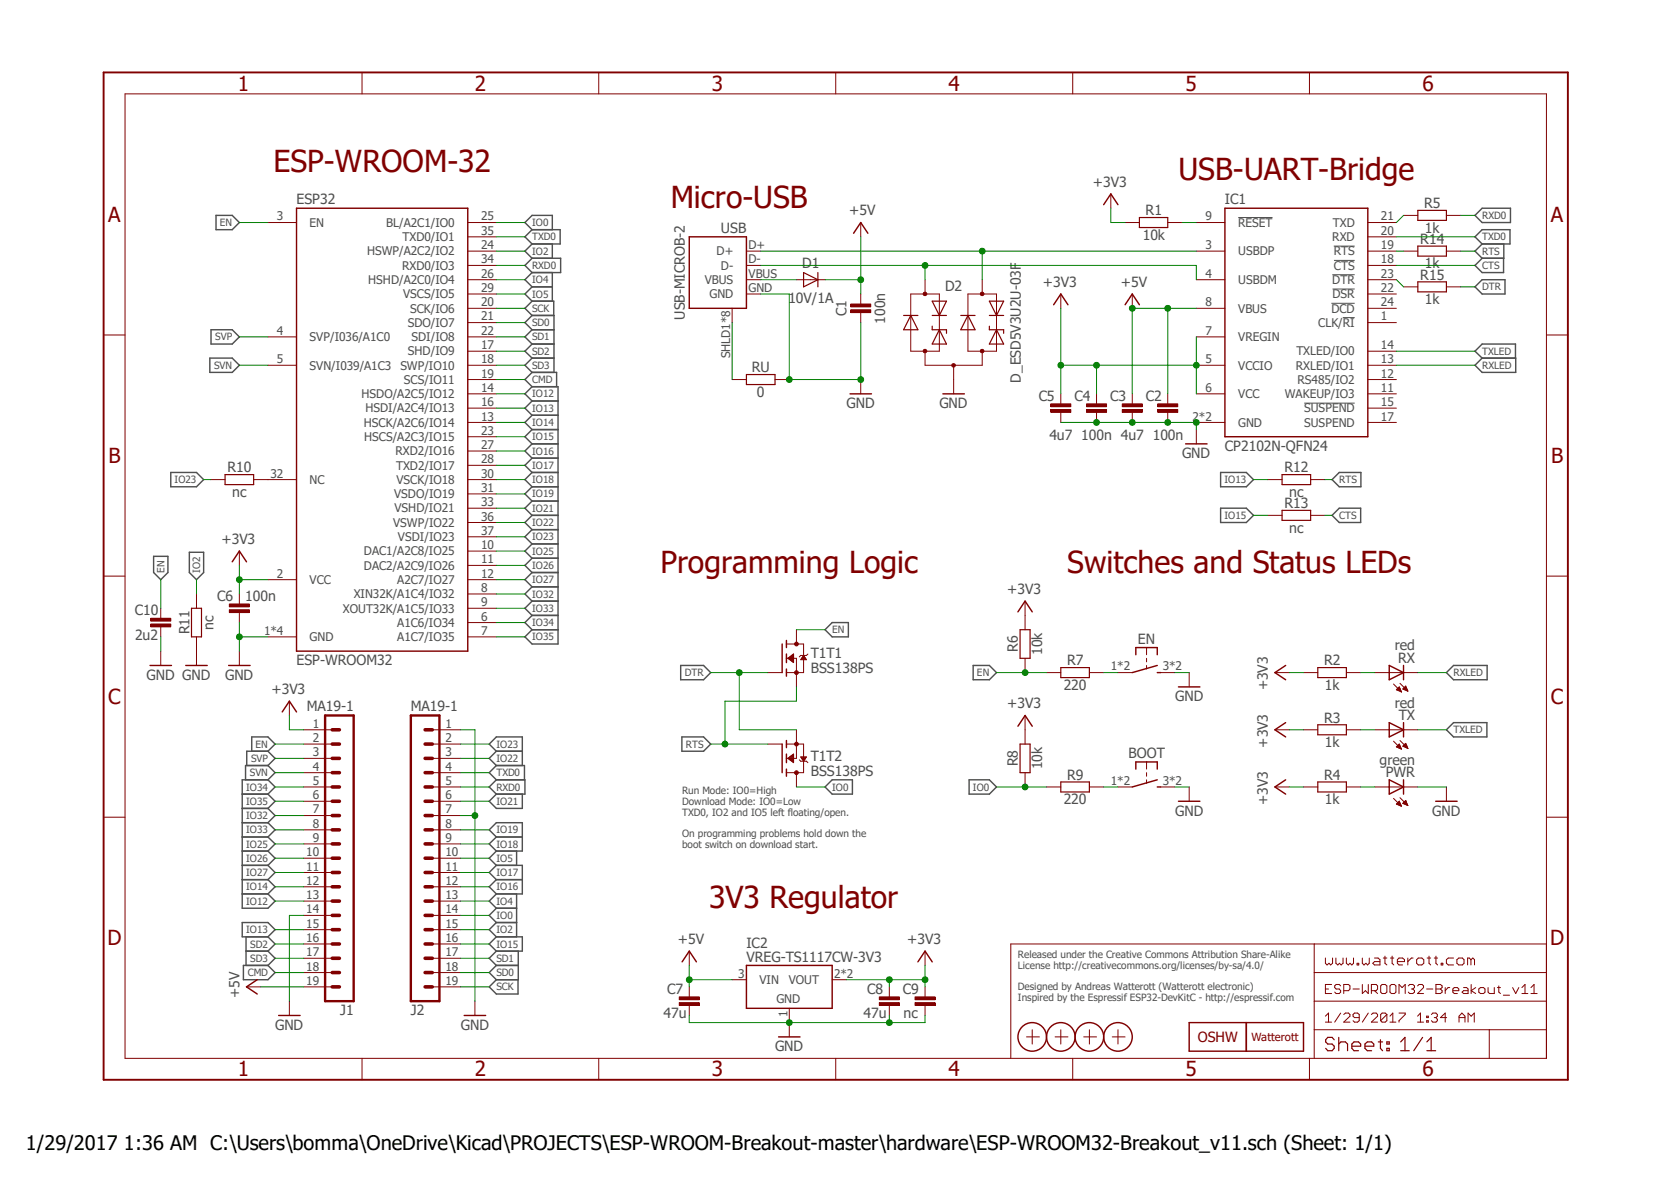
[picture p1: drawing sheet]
<svg xmlns="http://www.w3.org/2000/svg" width="297mm" height="210mm" viewBox="0 0 297 210" stroke-linecap="round" stroke-linejoin="round" font-family="sans-serif">
<defs><g id="words">
<g font-size="5.4" fill="#800000">
<text x="48.6" y="30.6">ESP-WROOM-32</text>
<text x="209.5" y="31.9">USB-UART-Bridge</text>
<text x="119.2" y="37">Micro-USB</text>
<text x="117.4" y="101.7">Programming Logic</text>
<text x="189.7" y="101.7">Switches and Status LEDs</text>
<text x="126" y="161.4">3V3 Regulator</text>
</g>
<g font-size="3.7" fill="#800000">
<text x="42.3" y="16.1">1</text>
<text x="84.4" y="16.1">2</text>
<text x="126.5" y="16.1">3</text>
<text x="168.6" y="16.1">4</text>
<text x="210.7" y="16.1">5</text>
<text x="252.9" y="16.1">6</text>
<text x="19.2" y="39.4">A</text>
<text x="275.7" y="39.4">A</text>
<text x="19.3" y="82.3">B</text>
<text x="275.7" y="82.3">B</text>
<text x="19.2" y="125.1">C</text>
<text x="275.7" y="125.1">C</text>
<text x="19.1" y="167.9">D</text>
<text x="275.5" y="167.9">D</text>
<text x="42.3" y="191.3">1</text>
<text x="84.4" y="191.3">2</text>
<text x="126.5" y="191.3">3</text>
<text x="168.6" y="191.3">4</text>
<text x="210.7" y="191.3">5</text>
<text x="252.9" y="191.3">6</text>
</g>
<text font-size="3.6" x="4.6" y="204.4">1/29/2017 1:36 AM C:\Users\bomma\OneDrive\Kicad\PROJECTS\ESP-WROOM-Breakout-master\hardware\ESP-WROOM32-Breakout_v11.sch (Sheet: 1/1)</text>
<g font-size="2.5" fill="#505050">
<text x="194.3" y="33.2">+3V3</text>
<text x="52.7" y="36.2">ESP32</text>
<text x="128.1" y="41.3">USB</text>
<text x="151" y="38.3">+5V</text>
<text x="203.6" y="38.3">R1</text>
<text x="217.7" y="36.2">IC1</text>
<text x="253.1" y="37">R5</text>
<text x="253.3" y="41.3">1k</text>
<text x="142.6" y="47.7">D1</text>
<text x="203.1" y="42.6">10k</text>
<text x="252.4" y="43.4">R14</text>
<text x="253.3" y="47.7">1k</text>
<text x="140.1" y="53.8">10V/1A</text>
<text x="168" y="51.7">D2</text>
<text x="185.4" y="51">+3V3</text>
<text x="199.2" y="51">+5V</text>
<text x="252.4" y="49.7">R15</text>
<text x="121.8" y="56.8" transform="rotate(-90 121.8 56.8)">USB-MICROB-2</text>
<text x="150.5" y="56.2" transform="rotate(-90 150.5 56.2)">C1</text>
<text x="157.3" y="57.5" transform="rotate(-90 157.3 57.5)">100n</text>
<text x="253.3" y="54">1k</text>
<text x="133.6" y="66.2">RU</text>
<text x="134.5" y="70.5">0</text>
<text x="181.4" y="68" transform="rotate(-90 181.4 68)">D_ESD5V3U2U-03F</text>
<text x="184.6" y="71.2">C5</text>
<text x="191" y="71.2">C4</text>
<text x="197.3" y="71.2">C3</text>
<text x="203.7" y="71.2">C2</text>
<text x="150.5" y="72.5">GND</text>
<text x="167" y="72.5">GND</text>
<text x="40.4" y="83.9">R10</text>
<text x="186.5" y="78.1">4u7</text>
<text x="192.2" y="78.1">100n 4u7</text>
<text x="204.9" y="78.1">100n</text>
<text x="210.1" y="81.4">GND</text>
<text x="217.7" y="80.1">CP2102N-QFN24</text>
<text x="228.3" y="83.9">R12</text>
<text x="41.3" y="88.3">nc</text>
<text x="229.2" y="88.3">nc</text>
<text x="228.3" y="90.3">R13</text>
<text x="229.2" y="94.6">nc</text>
<text x="39.4" y="96.6">+3V3</text>
<text x="38.6" y="106.8">C6</text>
<text x="43.6" y="106.8">100n</text>
<text x="179" y="105.5">+3V3</text>
<text x="24" y="109.3">C10</text>
<text x="24" y="113.7">2u2</text>
<text x="33.7" y="112.7" transform="rotate(-90 33.7 112.7)">R11</text>
<text x="38" y="111.9" transform="rotate(-90 38 111.9)">nc</text>
<text x="52.7" y="118.2">ESP-WROOM32</text>
<text x="144.1" y="119.5">BSS138PS</text>
<text x="144.1" y="117">T1T1</text>
<text x="180.9" y="115.9" transform="rotate(-90 180.9 115.9)">R6</text>
<text x="185.3" y="116.4" transform="rotate(-90 185.3 116.4)">10k</text>
<text x="189.7" y="118.2">R7</text>
<text x="202.3" y="114.4">EN</text>
<text x="235.3" y="118.2">R2</text>
<text x="247.9" y="115.6">red</text>
<text x="248.5" y="117.7">RX</text>
<text x="26" y="120.8">GND GND</text>
<text x="40" y="120.8">GND</text>
<text x="48.3" y="123.3">+3V3</text>
<text x="179" y="125.9">+3V3</text>
<text x="189.1" y="122.6">220</text>
<text x="208.9" y="124.6">GND</text>
<text x="225.3" y="122.7" transform="rotate(-90 225.3 122.7)">+3V3</text>
<text x="235.5" y="122.6">1k</text>
<text x="247.9" y="125.7">red</text>
<text x="54.5" y="126.4">MA19-1</text>
<text x="73" y="126.4">MA19-1</text>
<text x="235.3" y="128.4">R3</text>
<text x="248.6" y="127.9">TX</text>
<text x="144.1" y="137.8">BSS138PS</text>
<text x="144.1" y="135.3">T1T2</text>
<text x="180.9" y="136.2" transform="rotate(-90 180.9 136.2)">R8</text>
<text x="185.3" y="136.7" transform="rotate(-90 185.3 136.7)">10k</text>
<text x="200.6" y="134.7">BOOT</text>
<text x="225.3" y="132.8" transform="rotate(-90 225.3 132.8)">+3V3</text>
<text x="235.5" y="132.7">1k</text>
<text x="245.2" y="135.9">green</text>
<text x="189.1" y="142.9">220</text>
<text x="189.7" y="138.6">R9</text>
<text x="225.3" y="143" transform="rotate(-90 225.3 143)">+3V3</text>
<text x="235.3" y="138.6">R4</text>
<text x="235.5" y="142.9">1k</text>
<text x="246.3" y="138.1">PWR</text>
<text x="208.9" y="144.9">GND</text>
<text x="254.6" y="144.9">GND</text>
<text x="120.5" y="167.7">+5V</text>
<text x="161.2" y="167.7">+3V3</text>
<text x="132.7" y="170.9">VREG-TS1117CW-3V3</text>
<text x="132.7" y="168.4">IC2</text>
<text x="42.5" y="177.4" transform="rotate(-90 42.5 177.4)">+5V</text>
<text x="118.6" y="176.6">C7</text>
<text x="154.1" y="176.6">C8</text>
<text x="160.5" y="176.6">C9</text>
<text x="48.9" y="183">GND</text>
<text x="60.5" y="180.4">J1</text>
<text x="73" y="180.4">J2</text>
<text x="81.9" y="183">GND</text>
<text x="117.9" y="180.9">47u</text>
<text x="153.5" y="180.9">47u</text>
<text x="160.6" y="180.9">nc</text>
<text x="137.8" y="186.8">GND</text>
</g>
<text font-size="2.5" fill="#800000" x="212.9" y="185.1">OSHW</text>
<g font-size="2.1" fill="#505050">
<text x="49.2" y="39.2">3</text>
<text x="55" y="40.3">EN</text>
<text x="68.7" y="40.3">BL/A2C1/IO0</text>
<text x="85.5" y="41.7">35</text>
<text x="85.5" y="39.2">25</text>
<text x="214.2" y="39.2">9</text>
<text x="220.1" y="40.3">RESET</text>
<text x="236.9" y="40.3">TXD</text>
<text x="245.4" y="39.2">21</text>
<text x="245.4" y="41.7">20</text>
<text x="65.2" y="45.4">HSWP/A2C2/IO2</text>
<text x="71.5" y="47.9">RXD0/IO3</text>
<text x="71.5" y="42.8">TXD0/IO1</text>
<text x="85.5" y="46.8">34</text>
<text x="85.5" y="44.2">24</text>
<text x="127.4" y="45.4">D+</text>
<text x="128.1" y="47.9">D-</text>
<text x="133.1" y="44.2">D+</text>
<text x="133.1" y="46.8">D-</text>
<text x="214.2" y="44.2">3</text>
<text x="220.1" y="45.4">USBDP</text>
<text x="236.8" y="42.8">RXD</text>
<text x="237.1" y="45.4">RTS</text>
<text x="237.1" y="47.9">CTS</text>
<text x="245.4" y="44.2">19</text>
<text x="245.4" y="46.8">18</text>
<text x="65.4" y="50.5">HSHD/A2C0/IO4</text>
<text x="71.7" y="53">VSCS/IO5</text>
<text x="85.5" y="51.9">29</text>
<text x="85.5" y="49.3">26</text>
<text x="125.3" y="50.5">VBUS</text>
<text x="126.1" y="53">GND</text>
<text x="133.1" y="49.3">VBUS</text>
<text x="133.1" y="51.9">GND</text>
<text x="214.2" y="49.3">4</text>
<text x="220.1" y="50.5">USBDM</text>
<text x="236.8" y="50.5">DTR</text>
<text x="236.9" y="53">DSR</text>
<text x="245.4" y="49.3">23</text>
<text x="245.4" y="51.9">22</text>
<text x="49.2" y="59.5">4</text>
<text x="72.5" y="58.1">SDO/IO7</text>
<text x="72.9" y="55.5">SCK/IO6</text>
<text x="85.5" y="59.5">22</text>
<text x="85.5" y="56.9">21</text>
<text x="85.5" y="54.4">20</text>
<text x="214.2" y="59.5">7</text>
<text x="214.2" y="54.4">8</text>
<text x="220.1" y="55.5">VBUS</text>
<text x="234.3" y="58.1">CLK/RI</text>
<text x="236.6" y="55.5">DCD</text>
<text x="245.4" y="54.4">24</text>
<text x="245.4" y="56.9">1</text>
<text x="49.2" y="64.6">5</text>
<text x="55" y="60.6">SVP/I036/A1C0</text>
<text x="55" y="65.7">SVN/I039/A1C3</text>
<text x="71.2" y="65.7">SWP/IO10</text>
<text x="72.5" y="63.2">SHD/IO9</text>
<text x="73.2" y="60.6">SDI/IO8</text>
<text x="85.5" y="62">17</text>
<text x="85.5" y="64.6">18</text>
<text x="129.8" y="63.7" transform="rotate(-90 129.8 63.7)">SHLD1*8</text>
<text x="214.2" y="64.6">5</text>
<text x="220.1" y="60.6">VREGIN</text>
<text x="220.1" y="65.7">VCCIO</text>
<text x="230.3" y="65.7">RXLED/IO1</text>
<text x="230.4" y="63.2">TXLED/IO0</text>
<text x="245.4" y="62">14</text>
<text x="245.4" y="64.6">13</text>
<text x="64.3" y="70.7">HSDO/A2C5/IO12</text>
<text x="71.8" y="68.2">SCS/IO11</text>
<text x="85.5" y="69.6">14</text>
<text x="85.5" y="67.1">19</text>
<text x="214.2" y="69.6">6</text>
<text x="220.1" y="70.7">VCC</text>
<text x="228.4" y="70.7">WAKEUP/IO3</text>
<text x="230.6" y="68.2">RS485/IO2</text>
<text x="245.4" y="67.1">12</text>
<text x="245.4" y="69.6">11</text>
<text x="64.7" y="75.8">HSCK/A2C6/IO14</text>
<text x="64.9" y="73.3">HSDI/A2C4/IO13</text>
<text x="85.5" y="74.7">13</text>
<text x="85.5" y="72.2">16</text>
<text x="85.5" y="77.3">23</text>
<text x="212" y="74.7">2*2</text>
<text x="220.1" y="75.8">GND</text>
<text x="231.8" y="73.3">SUSPEND</text>
<text x="231.8" y="75.8">SUSPEND</text>
<text x="245.4" y="72.2">15</text>
<text x="245.4" y="74.7">17</text>
<text x="64.7" y="78.4">HSCS/A2C3/IO15</text>
<text x="70.3" y="80.9">RXD2/IO16</text>
<text x="70.4" y="83.4">TXD2/IO17</text>
<text x="85.5" y="82.3">28</text>
<text x="85.5" y="79.8">27</text>
<text x="48.1" y="84.9">32</text>
<text x="55" y="86">NC</text>
<text x="70.1" y="88.5">VSDO/IO19</text>
<text x="70.5" y="86">VSCK/IO18</text>
<text x="85.5" y="90">33</text>
<text x="85.5" y="87.4">31</text>
<text x="85.5" y="84.9">30</text>
<text x="69.9" y="93.6">VSWP/IO22</text>
<text x="70.1" y="91.1">VSHD/IO21</text>
<text x="85.5" y="95">37</text>
<text x="85.5" y="92.5">36</text>
<text x="64.7" y="98.7">DAC1/A2C8/IO25</text>
<text x="64.7" y="101.2">DAC2/A2C9/IO26</text>
<text x="70.7" y="96.1">VSDI/IO23</text>
<text x="85.5" y="97.6">10</text>
<text x="85.5" y="100.1">11</text>
<text x="49.2" y="102.7">2</text>
<text x="55" y="103.8">VCC</text>
<text x="62.9" y="106.3">XIN32K/A1C4/IO32</text>
<text x="70.6" y="103.8">A2C7/IO27</text>
<text x="85.5" y="105.2">8</text>
<text x="85.5" y="107.7">9</text>
<text x="85.5" y="102.7">12</text>
<text x="46.9" y="112.8">1*4</text>
<text x="55" y="113.9">GND</text>
<text x="61" y="108.8">XOUT32K/A1C5/IO33</text>
<text x="70.6" y="111.4">A1C6/IO34</text>
<text x="70.6" y="113.9">A1C7/IO35</text>
<text x="85.5" y="110.3">6</text>
<text x="85.5" y="112.8">7</text>
<text x="197.4" y="119.1">1*2</text>
<text x="206.7" y="119.1">3*2</text>
<text x="55.6" y="129.3">1</text>
<text x="55.6" y="131.8">2</text>
<text x="79.2" y="129.3">1</text>
<text x="79.2" y="131.8">2</text>
<text x="55.6" y="134.4">3</text>
<text x="55.6" y="136.9">4</text>
<text x="79.2" y="134.4">3</text>
<text x="79.2" y="136.9">4</text>
<text x="55.6" y="139.4">5</text>
<text x="55.6" y="142">6</text>
<text x="79.2" y="139.4">5</text>
<text x="79.2" y="142">6</text>
<text x="197.4" y="139.4">1*2</text>
<text x="206.7" y="139.4">3*2</text>
<text x="55.6" y="144.5">7</text>
<text x="55.6" y="147.1">8</text>
<text x="55.6" y="149.6">9</text>
<text x="79.2" y="144.5">7</text>
<text x="79.2" y="147.1">8</text>
<text x="79.2" y="149.6">9</text>
<text x="54.4" y="152.1">10</text>
<text x="54.4" y="154.7">11</text>
<text x="79.2" y="152.1">10</text>
<text x="79.2" y="154.7">11</text>
<text x="54.4" y="157.2">12</text>
<text x="54.4" y="159.8">13</text>
<text x="79.2" y="157.2">12</text>
<text x="79.2" y="159.8">13</text>
<text x="54.4" y="162.3">14</text>
<text x="54.4" y="164.8">15</text>
<text x="54.4" y="167.4">16</text>
<text x="79.2" y="162.3">14</text>
<text x="79.2" y="164.8">15</text>
<text x="79.2" y="167.4">16</text>
<text x="54.4" y="169.9">17</text>
<text x="54.4" y="172.5">18</text>
<text x="79.2" y="169.9">17</text>
<text x="79.2" y="172.5">18</text>
<text x="131.2" y="173.7">3</text>
<text x="148.3" y="173.7">2*2</text>
<text x="54.4" y="175">19</text>
<text x="79.2" y="175">19</text>
<text x="135" y="174.8">VIN</text>
<text x="138" y="178.1">GND</text>
<text x="140.2" y="174.8">VOUT</text>
<text x="140" y="180.7" transform="rotate(-90 140 180.7)">1</text>
</g>
<text font-size="2" fill="#800000" x="222.4" y="185">Watterott</text>
<g font-size="1.8" fill="#505050">
<text x="39.1" y="40.2">EN</text>
<text x="94.6" y="40.2">IO0</text>
<text x="263.4" y="38.9">RXD0</text>
<text x="94.6" y="42.7">TXD0</text>
<text x="94.6" y="47.8">RXD0</text>
<text x="94.6" y="45.3">IO2</text>
<text x="263.4" y="42.7">TXD0</text>
<text x="263.4" y="45.3">RTS</text>
<text x="263.4" y="47.8">CTS</text>
<text x="94.6" y="52.9">IO5</text>
<text x="94.6" y="50.3">IO4</text>
<text x="263.4" y="51.6">DTR</text>
<text x="94.6" y="58">SD0</text>
<text x="94.6" y="55.4">SCK</text>
<text x="38.1" y="65.6">SVN</text>
<text x="38.3" y="60.5">SVP</text>
<text x="94.6" y="63">SD2</text>
<text x="94.6" y="65.5">SD3</text>
<text x="94.6" y="60.5">SD1</text>
<text x="263.4" y="65.5">RXLED</text>
<text x="263.4" y="63">TXLED</text>
<text x="94.6" y="70.6">IO12</text>
<text x="94.6" y="68.1">CMD</text>
<text x="94.6" y="75.7">IO14</text>
<text x="94.6" y="73.2">IO13</text>
<text x="94.6" y="83.3">IO17</text>
<text x="94.6" y="80.8">IO16</text>
<text x="94.6" y="78.2">IO15</text>
<text x="31" y="85.9">IO23</text>
<text x="94.6" y="88.4">IO19</text>
<text x="94.6" y="85.9">IO18</text>
<text x="217.6" y="85.9">IO13</text>
<text x="238" y="85.9">RTS</text>
<text x="94.6" y="93.5">IO22</text>
<text x="94.6" y="90.9">IO21</text>
<text x="217.6" y="92.2">IO15</text>
<text x="238" y="92.2">CTS</text>
<text x="29.2" y="101.7" transform="rotate(-90 29.2 101.7)">EN</text>
<text x="35.6" y="101.7" transform="rotate(-90 35.6 101.7)">IO2</text>
<text x="94.6" y="98.6">IO25</text>
<text x="94.6" y="101.1">IO26</text>
<text x="94.6" y="96">IO23</text>
<text x="94.6" y="106.2">IO32</text>
<text x="94.6" y="103.6">IO27</text>
<text x="94.6" y="111.3">IO34</text>
<text x="94.6" y="113.8">IO35</text>
<text x="94.6" y="108.7">IO33</text>
<text x="147.9" y="112.5">EN</text>
<text x="121.7" y="120.1">DTR</text>
<text x="173.7" y="120.1">EN</text>
<text x="258.4" y="120.1">RXLED</text>
<text x="258.4" y="130.3">TXLED</text>
<text x="44.4" y="137.9">SVN</text>
<text x="44.6" y="135.4">SVP</text>
<text x="45.4" y="132.8">EN</text>
<text x="88.2" y="132.8">IO23</text>
<text x="88.2" y="135.4">IO22</text>
<text x="88.2" y="137.9">TXD0</text>
<text x="121.9" y="132.8">RTS</text>
<text x="43.7" y="140.5">IO34</text>
<text x="43.7" y="143">IO35</text>
<text x="88.2" y="140.5">RXD0</text>
<text x="88.2" y="143">IO21</text>
<text x="121.2" y="141.1">Run Mode: IO0=High</text>
<text x="121.2" y="143">Download Mode: IO0=Low</text>
<text x="147.9" y="140.5">IO0</text>
<text x="172.9" y="140.5">IO0</text>
<text x="43.7" y="145.5">IO32</text>
<text x="43.7" y="148.1">IO33</text>
<text x="88.2" y="148.1">IO19</text>
<text x="121.2" y="144.9">TXD0, IO2 and IO5 left floating/open.</text>
<text x="121.2" y="148.7">On programming problems hold down the</text>
<text x="43.7" y="150.6">IO25</text>
<text x="43.7" y="153.1">IO26</text>
<text x="43.7" y="155.7">IO27</text>
<text x="88.2" y="150.6">IO18</text>
<text x="88.2" y="153.1">IO5</text>
<text x="88.2" y="155.7">IO17</text>
<text x="121.2" y="150.6">boot switch on download start.</text>
<text x="43.7" y="158.2">IO14</text>
<text x="43.7" y="160.7">IO12</text>
<text x="88.2" y="158.2">IO16</text>
<text x="88.2" y="160.7">IO4</text>
<text x="43.7" y="165.8">IO13</text>
<text x="88.2" y="163.3">IO0</text>
<text x="88.2" y="165.8">IO2</text>
<text x="44" y="173.4">CMD</text>
<text x="44.5" y="168.4">SD2</text>
<text x="44.5" y="170.9">SD3</text>
<text x="88.2" y="168.4">IO15</text>
<text x="88.2" y="170.9">SD1</text>
<text x="88.2" y="173.4">SD0</text>
<text x="180.9" y="170.3">Released under the Creative Commons Attribution Share-Alike</text>
<text x="180.9" y="172.2">License http://creativecommons.org/licenses/by-sa/4.0/</text>
<text x="88.2" y="176">SCK</text>
<text x="180.9" y="176">Designed by Andreas Watterott (Watterott electronic)</text>
<text x="180.9" y="177.9">Inspired by the Espressif ESP32-DevKitC - http://espressif.com</text>
</g>
</g></defs>
<path d="M17.9 12.5l261.2 179.9M279.1 12.5l-261.2 179.9" fill="none" stroke="#fff" stroke-width=".18"/>
<path d="M220.1 38.7h6.1M236.6 53.9h4.2M236.8 48.8h4M236.9 51.4h3.9M237.1 43.7h3.7M237.1 46.3h3.7M238.7 56.4h2.1M231.8 71.6h9" fill="none" stroke="#505050" stroke-width=".18"/>
<g fill="none" stroke="#505050" stroke-width=".25">
<path d="M38.4 38.3h2.9l1.2 1.2-1.2 1.3h-2.9zM263.4 37h5.1v2.5h-5.1l-1.2-1.2zM37.5 58.6h3.8l1.2 1.3-1.2 1.2h-3.8zM94.6 40.8h5v2.5h-5M94.6 40.8l-1.3-1.3 1.3-1.2h3.6v2.5M94.6 58.6h3.9M94.6 56h3.9v10.2M94.6 40.8l-1.3 1.3 1.3 1.2M94.6 45.9l-1.3 1.3 1.3 1.2M94.6 45.9h5.1v2.5h-5.1M94.6 51l-1.3 1.2 1.3 1.3M94.6 51h3.6"/>
<path d="M94.6 53.5h3.8v2.5M94.6 48.4l-1.3 1.3 1.3 1.3M94.6 43.3l-1.3 1.3 1.3 1.3M94.6 58.6l-1.3 1.3 1.3 1.2M94.6 56l-1.3 1.3 1.3 1.3M94.6 53.5l-1.3 1.3 1.3 1.2M98.2 43.3v2.6M98.2 48.4v5.1M262.2 42.1l1.2-1.3h5v2.5h-5zM263.4 49.7h4.1v2.5h-4.1l-1.2-1.2zM263.4 45.9l-1.2 1.3 1.2 1.2h3.9v-2.5M263.4 43.3l-1.2 1.3 1.2 1.3"/>
<path d="M267.3 43.3v2.6h-3.9M37.3 63.6h4l1.2 1.3-1.2 1.3h-4zM94.6 63.6h3.9M94.6 66.2h4.3v2.5M94.6 61.1h3.9M94.6 68.7h4.6v45.7h-4.6l-1.3-1.2 1.3-1.3M94.6 73.8l-1.3 1.3 1.3 1.2M94.6 73.8h4.6M94.6 76.3h4.6M94.6 68.7l-1.3 1.3 1.3 1.2M94.6 71.2h4.6M94.6 71.2l-1.3 1.3 1.3 1.3"/>
<path d="M94.6 61.1l-1.3 1.3 1.3 1.2M94.6 63.6l-1.3 1.3 1.3 1.3M94.6 66.2l-1.3 1.2 1.3 1.3M94.6 78.9l-1.3 1.2 1.3 1.3M94.6 78.9h4.6M94.6 76.3l-1.3 1.3 1.3 1.3M263.4 63.6h6v2.6h-6l-1.2-1.3zM263.4 63.6l-1.2-1.2 1.2-1.3h6v2.5M27.3 98.8h2.5v2.9l-1.2 1.3-1.3-1.3zM30.4 83.9h4.5l1.3 1.3-1.3 1.3h-4.5zM33.7 98.1h2.5v3.6l-1.3 1.3-1.2-1.3zM94.6 89l-1.3 1.3 1.3 1.3"/>
<path d="M94.6 96.6l-1.3 1.3 1.3 1.3M94.6 96.6h4.6M94.6 99.2h4.6M94.6 99.2l-1.3 1.3 1.3 1.2M94.6 86.5h4.6M94.6 83.9h4.6M94.6 94.1l-1.3 1.3 1.3 1.2M94.6 94.1h4.6M94.6 91.6l-1.3 1.2 1.3 1.3M94.6 91.6h4.6M94.6 89h4.6M94.6 86.5l-1.3 1.3 1.3 1.2"/>
<path d="M94.6 83.9l-1.3 1.3 1.3 1.3M94.6 81.4l-1.3 1.3 1.3 1.2M94.6 81.4h4.6M217 83.9h4.5l1.3 1.3-1.3 1.3h-4.5zM217 90.3h4.5l1.3 1.3-1.3 1.2h-4.5zM236.8 91.6l1.2-1.3h3.9v2.5h-3.9zM238 83.9h3.9v2.6h-3.9l-1.2-1.3zM94.6 109.3l-1.3 1.3 1.3 1.3M94.6 109.3h4.6M94.6 111.9h4.6M94.6 104.3l-1.3 1.2 1.3 1.3M94.6 104.3h4.6"/>
<path d="M94.6 106.8h4.6M94.6 101.7l-1.3 1.3 1.3 1.3M94.6 106.8l-1.3 1.3 1.3 1.2M94.6 101.7h4.6M121 118.2h4.1l1.2 1.3-1.2 1.3h-4.1zM147.9 110.6h2.9v2.6h-2.9l-1.3-1.3zM173 118.2h2.9l1.2 1.3-1.2 1.3h-2.9zM257.1 119.5l1.3-1.3h5.9v2.6h-5.9zM44.7 133.5v-2.6h2.9l1.3 1.3-1.3 1.3M47.6 133.5h-3.7v2.5M47.6 133.5l1.3 1.2-1.3 1.3M47.6 136h-4v2.6"/>
<path d="M47.6 138.6l1.3 1.2-1.3 1.3M47.6 138.6h-4.5v22.8h4.5l1.3-1.3-1.3-1.3M47.6 136l1.3 1.3-1.3 1.3M88.2 133.5l-1.2-1.3 1.2-1.3h4.6v5.1M88.2 133.5h4.6M88.2 136h5v2.6M88.2 138.6h5.1v2.5h-5.1M88.2 133.5l-1.2 1.2 1.2 1.3M88.2 136l-1.2 1.3 1.2 1.3M88.2 138.6l-1.2 1.2 1.2 1.3M121.2 130.9h3.9l1.2 1.3-1.2 1.3h-3.9zM146.6 139.8l1.3-1.2h3.6v2.5h-3.6z"/>
<path d="M172.3 138.6h3.6l1.2 1.2-1.2 1.3h-3.6zM257.1 129.7l1.3-1.3h5.9v2.5h-5.9zM43.1 141.1h4.5M43.1 143.6h4.5M43.1 146.2h4.5M43.1 148.7h4.5M43.1 151.2h4.5M43.1 153.8h4.5M43.1 156.3h4.5M43.1 158.8h4.5M47.6 153.8l1.3 1.2-1.3 1.3M47.6 141.1l1.3 1.3-1.3 1.2"/>
<path d="M47.6 156.3l1.3 1.3-1.3 1.2M47.6 143.6l1.3 1.3-1.3 1.3M47.6 148.7l1.3 1.2-1.3 1.3M47.6 146.2l1.3 1.2-1.3 1.3M47.6 151.2l1.3 1.3-1.3 1.3M88.2 141.1l-1.2 1.3 1.2 1.2h4.6v-2.5M88.2 148.7l-1.2-1.3 1.2-1.2h4.6v5h-4.6M88.2 148.7h4.6M88.2 153.8h4.6v5h-4.6M88.2 156.3h4.6M88.2 148.7l-1.2 1.2 1.2 1.3M88.2 151.2l-1.2 1.3 1.2 1.3"/>
<path d="M88.2 153.8l-1.2 1.2 1.2 1.3M88.2 156.3l-1.2 1.3 1.2 1.2M88.2 158.8l-1.2 1.3 1.2 1.3M91.8 151.2v2.6M91.8 158.8v7.7M43.1 163.9h4.5l1.3 1.3-1.3 1.3h-4.5zM43.3 171.5h4.3l1.3 1.3-1.3 1.3h-4.3zM43.7 169h3.9M43.7 166.5v5M47.6 166.5l1.3 1.2-1.3 1.3M47.6 169l1.3 1.3-1.3 1.2M88.2 161.4h3.6"/>
<path d="M88.2 166.5h4.6v2.5h-4.6M88.2 163.9h3.6M88.2 171.5h3.9M88.2 161.4l-1.2 1.2 1.2 1.3M88.2 163.9l-1.2 1.3 1.2 1.3M88.2 166.5l-1.2 1.2 1.2 1.3M88.2 169l-1.2 1.3 1.2 1.2M88.2 171.5l-1.2 1.3 1.2 1.3M88.2 174.1l-1.2 1.2 1.2 1.3h3.9v-2.5M92.1 169v5.1h-3.9"/>
</g>
<g fill="none" stroke="#800000" stroke-width=".18">
<path d="M22.2 16.7h252.7v171.3h-252.7zM64.3 12.9v3.8M106.4 12.9v3.8M148.5 12.9v3.8M190.7 12.9v3.8M232.7 12.9v3.8M153 39.5v2.6M18.4 59.5h3.8M130.1 54.8v2.5M132.7 44.6h2.5M132.7 47.2h2.5M132.7 49.7h2.5"/>
<path d="M132.7 52.2h2.5M153 52.2v1.8M153 55.5v1.8M201.3 52.2v2.6M274.9 59.5h3.8M153 67.4v2.6M212.6 76.3v2.6M18.4 102.4h3.8M274.9 102.4h3.8M18.4 145.2h3.8M274.9 145.2h3.8M233.6 167.7v20.3"/>
<path d="M233.6 177.9h41.3M233.6 172.8h41.3M235.6 170.2v1l.3 .2 .3-.2 .3 .2 .4-.2v-1M235.6 175.7h.5M236.7 174.9h-1.1v1.6h1.1M237.4 170.2v1l.4 .2 .3-.2 .3 .2 .3-.2v-1M238.3 175.2l-.3-.3h-.5l-.3 .3v.3l.3 .2h.5l.3 .3v.3l-.3 .2h-.5l-.3-.2M238.8 176h.9l.2-.3v-.5l-.2-.3h-.9v1.6M239.3 170.2v1l.3 .2 .3-.2 .4 .2 .3-.2v-1M240.5 175.7h1.1M241.2 171.2h.3v.2h-.3zM242.1 170.2v1l.3 .2 .4-.2 .3 .2 .3-.2v-1"/>
<path d="M242.1 174.9v1.6l.6-.5 .5 .5v-1.6M243.8 176h.8l.3-.3v-.5l-.3-.3h-.8v1.6M244.3 176l.6 .5M244.3 170.2h.6l.4 .3v.9h-1l-.3-.2 .3-.3h1M245.7 174.9h.5l.3 .3v1.1l-.3 .2h-.5l-.3-.2v-1.1zM245.9 170.2h.6M246.2 169.9v1.3l.3 .2M247.1 170.2h.6M247.3 174.9h.6l.2 .3v1.1l-.2 .2h-.6l-.2-.2v-1.1zM247.4 169.9v1.3l.3 .2M248.4 170.9h1.2v-.4l-.3-.3h-.6l-.3 .3v.7l.3 .2h.6M248.7 176.5v-1.6l.5 .6 .6-.6v1.6"/>
<path d="M250.2 170.2v1.2M250.3 175.2l.3-.3h.5l.3 .3v.3l-.3 .2M250.9 175.7h.2M251.1 175.7l.3 .3v.3l-.3 .2h-.5l-.3-.2M251.2 170.2h-.3l-.7 .7M252 175.2l.2-.3h.6l.2 .3v.3l-1 1h1M252.1 170.2h.6l.4 .3v.7l-.4 .2h-.6l-.3-.2v-.7zM253.6 175.7h1.1M253.7 170.2h.6M254 169.9v1.3l.3 .2M254.9 170.2h.6M255.2 174.9h.8l.3 .3v.3l-.3 .2 .3 .3v.3l-.3 .2h-.8z"/>
<path d="M255.2 175.7h.8M255.2 169.9v1.3l.3 .2M256.2 171.2h.3v.2h-.3zM256.9 175.5v1M257.7 175.5h-.3l-.5 .5M258.2 176h1.1v-.3l-.3-.2h-.5l-.3 .2v.6l.3 .2h.5M258.4 170.2h-1l-.3 .3v.7l.3 .2h1M259 170.5l.3-.3h.6l.3 .3v.7l-.3 .2h-.6l-.3-.2zM260.1 175.5h.6l.2 .2v.8h-.8l-.2-.2 .2-.3h.8M261.5 170.5l-.3-.3h-.3v1.2M261.5 170.5v.9M261.5 170.5l.3-.3 .3 .3v.9"/>
<path d="M261.5 174.9v1.6M262.3 175.5l-.8 .5 .8 .5M262.8 175.7l.3-.2h.6l.2 .2v.6l-.2 .2h-.6l-.3-.2zM264.5 175.5v.8l.3 .2h.8v-1M266.1 175.5h.6M266.4 175.2v1.1l.3 .2M267.2 176.8h1.1M268.9 175.5l.5 1 .6-1M270.5 176.5h1.1M270.5 175.5l.6-.6v1.6M272.1 176.5h1.1M272.1 175.5l.6-.6v1.6"/>
<path d="M274.9 167.7h-95.2v20.3M64.3 188v3.9M106.4 188v3.9M148.5 188v3.9M182.5 184.2h2.2M183.5 183v2.5M187.5 184.2h2.3M188.6 183v2.5M190.7 188v3.9M232.7 188v3.9M233.6 183h41.3M235.6 180.6l.5-.6v1.6"/>
<path d="M235.6 181.6h1.1M238.3 180l-1.1 1.6M238.8 180.3l.3-.3h.6l.2 .3v.3l-1.1 1h1.1M241.6 180.8h-.9l-.2-.2v-.3l.2-.3h.6l.3 .3v1.1l-.3 .2h-.6l-.2-.2M243.2 180l-1.1 1.6M243.8 180.3l.3-.3h.5l.3 .3v.3l-1.1 1h1.1M246.5 180.3l-.3-.3h-.5l-.3 .3v1.1M246.5 180.3v1.1l-.3 .2h-.5l-.3-.2M246.5 180.3l-1.1 1.1M247.1 181.6h1M247.1 180.6l.5-.6v1.6M248.7 180h1.1v.3l-1.1 1.1v.2"/>
<path d="M252 181.6h1M252 180.6l.5-.6v1.6M253.6 181.4h.3v.2h-.3zM253.6 180.6h.3v.2h-.3zM254.4 180.3l.3-.3h.5l.3 .3v.3l-.3 .2M254.9 180.8h.3M255.2 180.8l.3 .3v.3l-.3 .2h-.5l-.3-.2M257.1 180.8h-1.1l.9-.8v1.6M259.3 180.8h1.1M259.3 181.6v-1l.5-.6 .6 .6v1M260.9 181.6v-1.6l.6 .6 .5-.6v1.6M264.7 183v5"/>
</g>
<path d="M18.4 12.9h260.3v179h-260.3z" fill="none" stroke="#800000" stroke-width=".34"/>
<g fill="none" stroke="#800000" stroke-width=".21">
<path d="M237.2 184.7l-.4-.4h-.8l-.4 .4v.4l.4 .4h.8l.4 .4v.4l-.4 .4h-.8l-.4-.4M238 184.3v2.4M238 185.5l.3-.4h.8l.4 .4v1.2M240.3 185.9h1.6v-.4l-.4-.4h-.8l-.4 .4v.8l.4 .4h.8M242.6 185.9h1.6v-.4l-.4-.4h-.8l-.4 .4v.8l.4 .4h.8M245 185.1h.7M245.4 184.7v1.6l.3 .4M246.5 186.3h.4v.4h-.4zM246.5 185.1h.4v.4h-.4zM249 185.1l.7-.8v2.4M249 186.7h1.5M252.9 184.3l-1.6 2.4"/>
<path d="M253.6 186.7h1.6M253.6 185.1l.8-.8v2.4"/>
</g>
<g fill="none" stroke="#800000" stroke-width=".25">
<path d="M122.5 42.1h10.2v12.7h-10.2zM151.7 41.4l1.3-1.9 1.3 1.9M200 54.1l1.3-1.9 1.2 1.9M151.1 70h3.8M210.7 78.9h3.8M211.4 181.7h10.1v5.1h-10.1z"/>
<circle cx="183.5" cy="184.2" r="2.54"/>
<circle cx="188.6" cy="184.2" r="2.54"/>
</g>
<path d="M151.2 54h3.6v.5h-3.6z" fill-rule="evenodd" fill="#800000"/>
<path d="M151.2 54h3.6v.5h-3.6z" fill="none" stroke="#800000" stroke-width=".18"/>
<path d="M151.2 55h3.6v.5h-3.6z" fill-rule="evenodd" fill="#800000"/>
<g fill="none" stroke="#800000" stroke-width=".18">
<path d="M200 39.5h2.5M207.6 39.5h2.5M212.6 39.5h5.1M243.1 39.5h5.1M151.2 55h3.6v.5h-3.6zM212.6 59.9h5.1M212.6 49.7h5.1M212.6 44.6h5.1M212.6 54.8h5.1M243.1 49.7h5.1M243.1 44.6h5.1M243.1 42.1h5.1"/>
<path d="M243.1 47.2h5.1M243.1 52.2h5.1M243.1 54.8h5.1M243.1 57.3h5.1M130.1 67.4h2.6M137.8 67.4h2.5M207.6 70v1.8M207.6 73.3v1.8M212.6 75.1h5.1M212.6 64.9h5.1M212.6 70h5.1M243.1 67.4h5.1"/>
<path d="M243.1 75.1h5.1M243.1 62.4h5.1M243.1 64.9h5.1M243.1 70h5.1M243.1 72.5h5.1M244.4 119.5h7.6M244.4 129.7h7.6M247.7 121.5l1.4 1.4M247.7 131.7l1.4 1.4M248.2 132.7h.7M248.2 122.6h.7M248.3 122.5h.6"/>
<path d="M248.3 132.6h.6M248.4 122.4h.5M248.4 132.8h.6M248.4 132.5h.4M248.5 122.6h.5M248.5 122.3h.3M248.5 132.4h.3M248.5 122.2h.3M248.6 132.9h.4M248.6 132.3h.2M248.6 122.1h.2M248.7 122.7h.3"/>
<path d="M248.7 132.2h.1M248.7 122l.4 .9-.9-.3zM248.7 132.2l.4 .9-.9-.4zM248.8 133h.2M248.8 121.4l1.4 1.4M248.8 131.6l1.4 1.4M248.9 122.8h.1M249 133.1h.1M249.1 122.9h.1M249.3 132.6l.6-.5 .3 .9zM249.4 122.4h.7M249.4 132.6h.7"/>
<path d="M249.4 132.5h.7M249.5 122.5h.6M249.5 122.3h.5M249.5 132.4h.5M249.6 122.2h.4M249.6 132.7h.5M249.6 132.3h.4M249.6 122.1h.3M249.7 122.6h.4M249.7 132.2h.2M249.7 122h.2M249.8 132.2h.1"/>
<path d="M249.8 132.8h.3M249.9 121.9l-.6 .5 .9 .4M249.9 121.9l.3 .9M249.9 121.9h.1M249.9 122.6h.3M250 132.9h.2M250.1 122.7h.1M250.2 133h.1"/>
</g>
<path d="M202.5 38.7h5.1v1.7h-5.1zM132.7 66.5h5.1v1.8h-5.1z" fill="none" stroke="#800000" stroke-width=".21"/>
<path d="M217.7 37h25.4v40.6h-25.4zM246.9 118.2l2.6 1.3-2.6 1.3zM249.5 118.2v2.6M246.9 128.4l2.6 1.3-2.6 1.2zM249.5 128.4v2.5M221.5 181.7h10.2v5.1h-10.2z" fill="none" stroke="#800000" stroke-width=".25"/>
<path d="M205.8 71.8h3.5v.5h-3.5z" fill-rule="evenodd" fill="#800000"/>
<path d="M205.8 71.8h3.5v.5h-3.5z" fill="none" stroke="#800000" stroke-width=".18"/>
<path d="M205.8 72.8h3.5v.5h-3.5z" fill-rule="evenodd" fill="#800000"/>
<path d="M201.3 70v1.8M201.3 73.3v1.8M205.8 72.8h3.5v.5h-3.5z" fill="none" stroke="#800000" stroke-width=".18"/>
<path d="M199.5 71.8h3.5v.5h-3.5z" fill-rule="evenodd" fill="#800000"/>
<path d="M199.5 71.8h3.5v.5h-3.5z" fill="none" stroke="#800000" stroke-width=".18"/>
<path d="M199.5 72.8h3.5v.5h-3.5z" fill-rule="evenodd" fill="#800000"/>
<path d="M194.9 70v1.8M194.9 73.3v1.8M199.5 72.8h3.5v.5h-3.5z" fill="none" stroke="#800000" stroke-width=".18"/>
<path d="M193.1 71.8h3.6v.5h-3.6z" fill-rule="evenodd" fill="#800000"/>
<path d="M193.1 71.8h3.6v.5h-3.6z" fill="none" stroke="#800000" stroke-width=".18"/>
<path d="M193.1 72.8h3.6v.5h-3.6z" fill-rule="evenodd" fill="#800000"/>
<path d="M188.6 70v1.8M188.6 73.3v1.8M193.1 72.8h3.6v.5h-3.6z" fill="none" stroke="#800000" stroke-width=".18"/>
<path d="M186.8 71.8h3.5v.5h-3.5z" fill-rule="evenodd" fill="#800000"/>
<path d="M186.8 71.8h3.5v.5h-3.5z" fill="none" stroke="#800000" stroke-width=".18"/>
<path d="M186.8 72.8h3.5v.5h-3.5z" fill-rule="evenodd" fill="#800000"/>
<path d="M186.8 72.8h3.5v.5h-3.5zM136.5 119.5h2.5M139.8 114.4h3v5.1h-3M139.8 117h1.8v5M141.6 111.9v2.5M143.6 116.2l-.3 .3h-1l-.2 .2M231.7 119.5h2.5M239.3 119.5h2.6M231.7 129.7h2.5M239.3 129.7h2.6" fill="none" stroke="#800000" stroke-width=".18"/>
<path d="M234.2 118.6h5.1v1.8h-5.1zM234.2 128.8h5.1v1.8h-5.1z" fill="none" stroke="#800000" stroke-width=".21"/>
<path d="M139 114.4v5.1M139.8 113.8v1.3M139.8 116.2v1.5M139.8 118.9v1.2" fill="none" stroke="#800000" stroke-width=".25"/>
<circle cx="141.6" cy="119.5" r=".33" fill="#800000"/>
<circle cx="141.6" cy="119.5" r=".33" fill="none" stroke="#800000" stroke-width=".18"/>
<circle cx="141.6" cy="114.4" r=".33" fill="#800000"/>
<g fill="none" stroke="#800000" stroke-width=".18">
<path d="M197.4 34.5v2.5M164.4 49.7v2.5M172 52.2v10.2M174.6 49.7v2.5M177.1 52.2v10.2M188.6 52.2v2.6M169.5 64.9v2.5M140 117h1.1M140 117l1.1-.8v1.5zM140.2 117.1h.9M140.2 116.9h.9M140.3 117.1h.8"/>
<path d="M140.3 116.8h.8M140.4 116.7h.7M140.4 117.2h.7M140.5 116.6h.6M140.5 117.3h.6M140.6 116.5h.5M140.6 117.4h.5M140.8 117.5h.3M140.8 116.4h.3M140.9 117.6h.2M140.9 116.3h.2M141 116.2h.1"/>
<path d="M141 117.7h.1M142.4 117.1h.9M142.5 117.1h.7M142.5 117h.7M142.5 116.9h.6M142.6 116.8h.4M142.7 116.7h.3M142.7 116.6h.2M142.8 116.5h.1M142.8 116.5l.5 .7h-1z"/>
<circle cx="141.6" cy="114.4" r=".33"/>
</g>
<path d="M196.2 36.4l1.2-1.9 1.3 1.9M187.3 54.1l1.3-1.9 1.2 1.9" fill="none" stroke="#800000" stroke-width=".25"/>
<path d="M170.8 56h2.5M172 56l1.3 2.6h-2.5zM175.9 53.5h2.5l-1.3 2.5zM175.9 58v.6h2.5v.6M175.9 56h2.5M177.1 58.6l1.3 2.5h-2.5z" fill="none" stroke="#800000" stroke-width=".21"/>
<path d="M174.3 52h.5l.1 .2-.1 .3h-.5z" fill-rule="evenodd" fill="#800000"/>
<path d="M174.3 52h.5l.1 .2-.1 .3h-.5z" fill="none" stroke="#800000" stroke-width=".18"/>
<path d="M174.3 62.1h.5l.1 .3-.1 .2h-.5z" fill-rule="evenodd" fill="#800000"/>
<path d="M161.9 52.2v10.2M167 52.2v10.2M172 52.2h5.1M172 62.4h5.1M174.3 62.1h.5l.1 .3-.1 .2h-.5zM174.6 62.4v2.5" fill="none" stroke="#800000" stroke-width=".18"/>
<path d="M160.6 56h2.6M161.9 56l1.3 2.6h-2.6zM165.7 53.5h2.5l-1.2 2.5zM165.7 58v.6h2.5v.6M165.7 56h2.5M167 58.6l1.2 2.5h-2.5z" fill="none" stroke="#800000" stroke-width=".21"/>
<path d="M164.2 52h.4l.2 .2-.2 .3h-.4z" fill-rule="evenodd" fill="#800000"/>
<path d="M164.2 52h.4l.2 .2-.2 .3h-.4z" fill="none" stroke="#800000" stroke-width=".18"/>
<path d="M164.2 62.1h.4l.2 .3-.2 .2h-.4z" fill-rule="evenodd" fill="#800000"/>
<path d="M161.9 52.2h5.1M161.9 62.4h5.1M164.2 62.1h.4l.2 .3-.2 .2h-.4zM164.4 62.4v2.5h10.2" fill="none" stroke="#800000" stroke-width=".18"/>
<path d="M169.2 64.7h.5l.1 .2-.1 .3h-.5z" fill-rule="evenodd" fill="#800000"/>
<g fill="none" stroke="#800000" stroke-width=".18">
<path d="M47.6 39.5h5.1M83.1 39.5h5.1M47.6 59.9h5.1M83.1 59.9h5.1M83.1 42.1h5.1M83.1 47.2h5.1M83.1 52.2h5.1M83.1 49.7h5.1M83.1 44.6h5.1M83.1 57.3h5.1M83.1 54.8h5.1M47.6 64.9h5.1"/>
<path d="M83.1 64.9h5.1M83.1 75.1h5.1M83.1 70h5.1M83.1 72.5h5.1M83.1 62.4h5.1M83.1 67.4h5.1M83.1 77.6h5.1M169.2 64.7h.5l.1 .2-.1 .3h-.5zM169.5 67.4v2.6M42.5 97.9v2.6M47.6 85.2h5.1M83.1 97.9h5.1"/>
<path d="M83.1 95.4h5.1M83.1 92.8h5.1M83.1 90.3h5.1M83.1 87.8h5.1M83.1 85.2h5.1M83.1 82.7h5.1M83.1 80.1h5.1M42.5 105.5v1.8M42.5 108.8v1.8M42.5 115.7v2.5M47.6 113.2h5.1M47.6 103h5.1"/>
<path d="M83.1 110.6h5.1M83.1 113.2h5.1M83.1 105.5h5.1M83.1 108.1h5.1M83.1 100.5h5.1M83.1 103h5.1M198.7 119.5h2.6M203.8 115.1v1.2M203.8 117v.6M203.8 118.2v.7M206.3 119.5h2.5M226.6 119.5h2.6"/>
<path d="M51.4 124.6v2.5M54 129.7h5.1M54 132.2h5.1M54 134.7h5.1M54 137.3h5.1M54 139.8h5.1M76.8 129.7h5.1M76.8 132.2h5.1M76.8 134.7h5.1M76.8 137.3h5.1M76.8 139.8h5.1M198.7 139.8h2.6"/>
<path d="M203.8 135.4v1.3M203.8 137.3v.6M203.8 138.6v.6M206.3 139.8h2.5M226.6 129.7h2.6M54 142.4h5.1M54 144.9h5.1M54 147.4h5.1M54 149.9h5.1M54 152.5h5.1M54 155h5.1M54 157.6h5.1"/>
<path d="M76.8 142.4h5.1M76.8 144.9h5.1M76.8 147.4h5.1M76.8 149.9h5.1M76.8 152.5h5.1M76.8 155h5.1M76.8 157.6h5.1M43.8 175.3h2.6M51.4 177.9v2.5M54 160.1h5.1M54 162.6h5.1M54 165.2h5.1"/>
<path d="M54 167.7h5.1M54 170.3h5.1M54 172.8h5.1M54 175.3h5.1M76.8 160.1h5.1M76.8 162.6h5.1M76.8 165.2h5.1M76.8 167.7h5.1M76.8 170.3h5.1M76.8 172.8h5.1M76.8 175.3h5.1M84.4 177.9v2.5"/>
<path d="M130.1 174.1h2.6M140.3 179.2v2.5M147.9 174.1h2.6M192.6 184.2h2.3M193.6 183v2.5M197.7 184.2h2.3M198.7 183v2.5"/>
</g>
<g fill="none" stroke="#800000" stroke-width=".25">
<path d="M52.7 37h30.4v78.7h-30.4zM167.6 70h3.8M41.3 99.8l1.2-1.9 1.3 1.9M40.6 118.2h3.8M201.9 116.3v-1.2h3.8v1.2M205.7 119.5h.6M205.7 118.2l-4.4 1.3M228.5 118.2l-1.9 1.3 1.9 1.3M50.2 126.5l1.2-1.9 1.3 1.9M201.9 136.7v-1.3h3.8v1.3M205.7 139.8h.6M205.7 138.6l-4.4 1.2"/>
<path d="M228.5 128.4l-1.9 1.3 1.9 1.2M45.7 174.1l-1.9 1.2 1.9 1.3M132.7 171.5h15.2v7.7h-15.2zM49.5 180.4h3.8M82.5 180.4h3.8"/>
<circle cx="193.6" cy="184.2" r="2.54"/>
<circle cx="198.7" cy="184.2" r="2.54"/>
</g>
<path d="M57.8 127.1h5.1v50.8h-5.1zM73 127.1h5.1v50.8h-5.1z" fill="none" stroke="#800000" stroke-width=".42"/>
<g fill="none" stroke="#800000" stroke-width=".64">
<path d="M59.1 134.7h1.2M59.1 132.2h1.2M59.1 129.7h1.2M59.1 139.8h1.2M59.1 137.3h1.2M75.6 134.7h1.2M75.6 132.2h1.2M75.6 129.7h1.2M75.6 139.8h1.2M75.6 137.3h1.2M59.1 147.4h1.2M59.1 144.9h1.2"/>
<path d="M59.1 142.4h1.2M59.1 152.5h1.2M59.1 149.9h1.2M59.1 157.6h1.2M59.1 155h1.2M75.6 147.4h1.2M75.6 144.9h1.2M75.6 142.4h1.2M75.6 152.5h1.2M75.6 149.9h1.2M75.6 157.6h1.2M75.6 155h1.2"/>
<path d="M59.1 160.1h1.2M59.1 167.7h1.2M59.1 165.2h1.2M59.1 162.6h1.2M59.1 172.8h1.2M59.1 170.3h1.2M59.1 175.3h1.2M75.6 160.1h1.2M75.6 167.7h1.2M75.6 165.2h1.2M75.6 162.6h1.2M75.6 172.8h1.2"/>
<path d="M75.6 170.3h1.2M75.6 175.3h1.2"/>
</g>
<path d="M40.8 107.3h3.5v.5h-3.5z" fill-rule="evenodd" fill="#800000"/>
<path d="M40.8 107.3h3.5v.5h-3.5z" fill="none" stroke="#800000" stroke-width=".18"/>
<path d="M40.8 108.3h3.5v.5h-3.5z" fill-rule="evenodd" fill="#800000"/>
<g fill="none" stroke="#800000" stroke-width=".18">
<path d="M249.5 38.3h2.5M257.1 38.3h2.5M141.6 49.7h5M40.8 108.3h3.5v.5h-3.5zM186 119.5h2.6M193.6 119.5h2.6M211.4 119.5v2.5M186 139.8h2.6M193.6 139.8h2.6M211.4 139.8v2.6M122.5 175.3v1.8M122.5 178.6v1.8"/>
<path d="M140.3 181.7v2.5"/>
</g>
<path d="M209.5 122h3.8M209.5 142.4h3.8M138.4 184.2h3.8" fill="none" stroke="#800000" stroke-width=".25"/>
<path d="M252 37.4h5.1v1.8h-5.1zM142.8 48.4l2.6 1.3-2.6 1.3zM145.4 48.4v2.6M188.6 118.6h5v1.8h-5zM188.6 138.9h5v1.8h-5z" fill="none" stroke="#800000" stroke-width=".21"/>
<path d="M120.7 177.1h3.6v.5h-3.6z" fill-rule="evenodd" fill="#800000"/>
<path d="M120.7 177.1h3.6v.5h-3.6z" fill="none" stroke="#800000" stroke-width=".18"/>
<path d="M120.7 178.1h3.6v.5h-3.6z" fill-rule="evenodd" fill="#800000"/>
<path d="M120.7 178.1h3.6v.5h-3.6zM158.1 175.3v1.8M158.1 178.6v1.8" fill="none" stroke="#800000" stroke-width=".18"/>
<path d="M156.3 177.1h3.6v.5h-3.6z" fill-rule="evenodd" fill="#800000"/>
<path d="M156.3 177.1h3.6v.5h-3.6z" fill="none" stroke="#800000" stroke-width=".18"/>
<path d="M156.3 178.1h3.6v.5h-3.6z" fill-rule="evenodd" fill="#800000"/>
<path d="M122.5 169v2.5M156.3 178.1h3.6v.5h-3.6zM164.4 175.3v1.8M164.4 178.6v1.8" fill="none" stroke="#800000" stroke-width=".18"/>
<path d="M121.2 170.9l1.3-1.9 1.3 1.9" fill="none" stroke="#800000" stroke-width=".25"/>
<path d="M162.6 177.1h3.6v.5h-3.6z" fill-rule="evenodd" fill="#800000"/>
<path d="M162.6 177.1h3.6v.5h-3.6z" fill="none" stroke="#800000" stroke-width=".18"/>
<path d="M162.6 178.1h3.6v.5h-3.6z" fill-rule="evenodd" fill="#800000"/>
<g fill="none" stroke="#800000" stroke-width=".18">
<path d="M136.5 132.2h2.5M139.8 132.2h3v5.1h-3M141.6 129.7v5h-1.8M141.6 137.3v2.5M142.1 135l.2 .3h1l.3 .2M226.6 139.8h2.6M231.7 139.8h2.5M239.3 139.8h2.6M244.4 139.8h7.6M257.1 139.8v2.6M247.7 141.9l1.4 1.4M248.2 142.8h.7"/>
<path d="M248.3 142.9h.7M248.3 142.7h.6M248.4 142.6h.4M248.5 142.5h.3M248.5 143h.5M248.6 142.5h.2M248.7 142.4l-.5 .5 .9 .4M248.7 142.4l.4 .9M248.7 142.4h.1M248.8 143.1h.2M248.8 141.7l1.4 1.4M249 143.2h.1"/>
<path d="M249.3 142.7h.8M249.3 142.7l.9 .4M249.3 142.7l.6-.5 .3 .9M249.4 142.6h.6M249.5 142.5h.5M249.6 142.8h.5M249.6 142.5h.4M249.7 142.4h.2M249.8 142.9h.3M249.8 142.3h.1M250 143h.2M250.2 143.1h.1"/>
<path d="M162.6 178.1h3.6v.5h-3.6zM164.4 169v2.5"/>
</g>
<path d="M139 132.2v5.1M139.8 131.6v1.2M139.8 134v1.5M139.8 136.7v1.2M228.5 138.6l-1.9 1.2 1.9 1.3M246.9 138.6l2.6 1.2-2.6 1.3zM249.5 138.6v2.5M255.2 142.4h3.8M163.2 170.9l1.2-1.9 1.3 1.9" fill="none" stroke="#800000" stroke-width=".25"/>
<path d="M234.2 138.9h5.1v1.8h-5.1z" fill="none" stroke="#800000" stroke-width=".21"/>
<circle cx="141.6" cy="132.2" r=".33" fill="#800000"/>
<circle cx="141.6" cy="132.2" r=".33" fill="none" stroke="#800000" stroke-width=".18"/>
<circle cx="141.6" cy="137.3" r=".33" fill="#800000"/>
<g fill="none" stroke="#800000" stroke-width=".18">
<path d="M249.5 44.6h2.5M249.5 51h2.5M257.1 44.6h2.5M257.1 51h2.5M37.5 85.2h2.5M45.1 85.2h2.5M225.3 85.2h2.6M225.3 91.6h2.6M233 85.2h2.5M233 91.6h2.5M28.6 108.1v1.8M28.6 111.4v1.8"/>
<path d="M34.9 105.5v2.6M34.9 113.2v5M182.2 106.8v5.1M182.2 117v2.5M140 134.7h1.1M140 134.7l1.1-.7v1.5zM140.2 134.8h.9M140.2 134.7h.9M140.3 134.9h.8M140.3 134.5h.8M140.4 135h.7M140.4 134.5h.7"/>
<path d="M140.5 135.1h.6M140.5 134.4h.6M140.6 135.2h.5M140.6 134.3h.5M140.8 135.3h.3M140.8 134.2h.3M140.9 135.3h.2M140.9 134.1h.2M141 135.4h.1M141 134h.1M142.3 134.5h1l-.5 .8zM142.4 134.5h.9"/>
<path d="M142.5 134.7h.7M142.5 134.8h.6M142.6 134.9h.4M142.7 135h.3M142.7 135.1h.2M142.8 135.2h.1M182.2 127.1v5.1M182.2 137.3v2.5"/>
<circle cx="141.6" cy="137.3" r=".33"/>
</g>
<path d="M252 43.7h5.1v1.8h-5.1zM252 50.1h5.1v1.8h-5.1zM40 84.3h5.1v1.8h-5.1zM227.9 84.3h5.1v1.8h-5.1zM227.9 90.7h5.1v1.8h-5.1zM34 108.1h1.8v5.1h-1.8zM181.3 111.9h1.8v5.1h-1.8zM181.3 132.2h1.8v5.1h-1.8z" fill="none" stroke="#800000" stroke-width=".21"/>
<path d="M33 118.2h3.8M180.9 108.7l1.3-1.9 1.3 1.9M180.9 129l1.3-1.9 1.3 1.9" fill="none" stroke="#800000" stroke-width=".25"/>
<path d="M26.8 109.9h3.6v.5h-3.6z" fill-rule="evenodd" fill="#800000"/>
<path d="M26.8 109.9h3.6v.5h-3.6z" fill="none" stroke="#800000" stroke-width=".18"/>
<path d="M26.8 110.9h3.6v.5h-3.6z" fill-rule="evenodd" fill="#800000"/>
<path d="M26.8 110.9h3.6v.5h-3.6zM28.6 115.7v2.5" fill="none" stroke="#800000" stroke-width=".18"/>
<path d="M26.7 118.2h3.8" fill="none" stroke="#800000" stroke-width=".25"/>
<path d="M135.2 52.2h5.1M153 57.3v10.1" fill="none" stroke="#008000" stroke-width=".18"/>
<circle cx="153" cy="67.4" r=".51" fill="#008000"/>
<g fill="none" stroke="#008000" stroke-width=".18">
<path d="M140.3 52.2v15.2h12.7"/>
<circle cx="153" cy="67.4" r=".51"/>
</g>
<circle cx="140.3" cy="67.4" r=".51" fill="#008000"/>
<g fill="none" stroke="#008000" stroke-width=".18">
<path d="M201.3 75.1h11.3"/>
<circle cx="140.3" cy="67.4" r=".51"/>
</g>
<circle cx="207.6" cy="75.1" r=".51" fill="#008000"/>
<g fill="none" stroke="#008000" stroke-width=".18">
<path d="M194.9 75.1h6.4"/>
<circle cx="207.6" cy="75.1" r=".51"/>
</g>
<circle cx="201.2" cy="75.1" r=".51" fill="#008000"/>
<g fill="none" stroke="#008000" stroke-width=".18">
<path d="M188.6 75.1h6.3"/>
<circle cx="201.2" cy="75.1" r=".51"/>
</g>
<circle cx="194.9" cy="75.1" r=".51" fill="#008000"/>
<g fill="none" stroke="#008000" stroke-width=".18">
<path d="M212.6 75.1v1.2"/>
<circle cx="194.9" cy="75.1" r=".51"/>
</g>
<circle cx="212.6" cy="75.1" r=".51" fill="#008000"/>
<g fill="none" stroke="#008000" stroke-width=".18">
<path d="M42.5 110.6v5.1M42.5 113.2h5.1"/>
<circle cx="212.6" cy="75.1" r=".51"/>
</g>
<circle cx="42.5" cy="113.2" r=".51" fill="#008000"/>
<g fill="none" stroke="#008000" stroke-width=".18">
<path d="M81.9 129.7h2.5v48.2M81.9 144.9h2.5"/>
<circle cx="42.5" cy="113.2" r=".51"/>
</g>
<circle cx="84.4" cy="144.9" r=".51" fill="#008000"/>
<g fill="none" stroke="#008000" stroke-width=".18">
<path d="M208.8 119.5h2.6M208.8 139.8h2.6M54 162.6h-2.6v15.3M122.5 180.4v1.3h17.8"/>
<circle cx="84.4" cy="144.9" r=".51"/>
</g>
<circle cx="140.3" cy="181.7" r=".51" fill="#008000"/>
<g fill="none" stroke="#008000" stroke-width=".18">
<path d="M158.1 180.4v1.3M164.4 180.4v1.3h-24.1"/>
<circle cx="140.3" cy="181.7" r=".51"/>
</g>
<circle cx="158.1" cy="181.7" r=".51" fill="#008000"/>
<g fill="none" stroke="#008000" stroke-width=".18">
<path d="M135.2 49.7h6.4M146.6 49.7h6.4M153 42.1v10.1M28.6 113.2v2.5M252 139.8h5.1"/>
<circle cx="158.1" cy="181.7" r=".51"/>
</g>
<circle cx="153" cy="49.7" r=".51" fill="#008000"/>
<g fill="none" stroke="#008000" stroke-width=".18">
<path d="M201.3 54.8h6.3v15.2"/>
<circle cx="153" cy="49.7" r=".51"/>
</g>
<circle cx="207.6" cy="54.8" r=".51" fill="#008000"/>
<g fill="none" stroke="#008000" stroke-width=".18">
<path d="M201.3 54.8v15.2"/>
<circle cx="207.6" cy="54.8" r=".51"/>
</g>
<circle cx="201.2" cy="54.8" r=".51" fill="#008000"/>
<g fill="none" stroke="#008000" stroke-width=".18">
<path d="M207.6 54.8h5M46.4 175.3h7.6M122.5 174.1h7.6M122.5 171.5v3.8"/>
<circle cx="201.2" cy="54.8" r=".51"/>
</g>
<circle cx="122.5" cy="174.1" r=".51" fill="#008000"/>
<g fill="none" stroke="#008000" stroke-width=".18">
<path d="M188.6 54.8v10.1h24v5.1"/>
<circle cx="122.5" cy="174.1" r=".51"/>
</g>
<circle cx="212.6" cy="64.9" r=".51" fill="#008000"/>
<g fill="none" stroke="#008000" stroke-width=".18">
<path d="M194.9 64.9v5.1"/>
<circle cx="212.6" cy="64.9" r=".51"/>
</g>
<circle cx="194.9" cy="64.9" r=".51" fill="#008000"/>
<g fill="none" stroke="#008000" stroke-width=".18">
<path d="M188.6 64.9v5.1"/>
<circle cx="194.9" cy="64.9" r=".51"/>
</g>
<circle cx="188.5" cy="64.9" r=".51" fill="#008000"/>
<g fill="none" stroke="#008000" stroke-width=".18">
<path d="M197.4 37v2.5h2.6M212.6 59.9v5M42.5 100.5v5M42.5 103h5.1M229.2 119.5h2.5M51.4 127.1v2.6h2.6M229.2 129.7h2.5"/>
<circle cx="188.5" cy="64.9" r=".51"/>
</g>
<circle cx="42.5" cy="103" r=".51" fill="#008000"/>
<g fill="none" stroke="#008000" stroke-width=".18">
<path d="M150.5 174.1h7.6v1.2"/>
<circle cx="42.5" cy="103" r=".51"/>
</g>
<circle cx="158.1" cy="174.1" r=".51" fill="#008000"/>
<g fill="none" stroke="#008000" stroke-width=".18">
<path d="M158.1 174.1h6.3M164.4 171.5v3.8"/>
<circle cx="158.1" cy="174.1" r=".51"/>
</g>
<circle cx="164.4" cy="174.1" r=".51" fill="#008000"/>
<g fill="none" stroke="#008000" stroke-width=".18">
<path d="M126.3 119.5h10.2M131.4 119.5v10.2h10.2M229.2 139.8h2.5"/>
<circle cx="164.4" cy="174.1" r=".51"/>
</g>
<circle cx="131.4" cy="119.5" r=".51" fill="#008000"/>
<g fill="none" stroke="#008000" stroke-width=".18">
<path d="M135.2 44.6h77.4M174.6 44.6v5.1M259.6 51h2.6M248.2 64.9h14M248.2 62.4h14M252 119.5h5.1M252 129.7h5.1"/>
<circle cx="131.4" cy="119.5" r=".51"/>
</g>
<circle cx="174.6" cy="44.6" r=".51" fill="#008000"/>
<g fill="none" stroke="#008000" stroke-width=".18">
<path d="M135.2 47.2h77.4v2.5M164.4 47.2v2.5"/>
<circle cx="174.6" cy="44.6" r=".51"/>
</g>
<circle cx="164.4" cy="47.2" r=".51" fill="#008000"/>
<g fill="none" stroke="#008000" stroke-width=".18">
<path d="M42.5 39.5h5.1M210.1 39.5h2.5M130.1 57.3v10.1M177.1 119.5h8.9M241.9 119.5h2.5M48.9 132.2h5.1M241.9 129.7h2.5"/>
<circle cx="164.4" cy="47.2" r=".51"/>
</g>
<circle cx="182.2" cy="119.5" r=".51" fill="#008000"/>
<g fill="none" stroke="#008000" stroke-width=".18">
<path d="M88.2 39.5h5.1M259.6 38.3h2.6M42.5 59.9h5.1M88.2 42.1h5.1M88.2 47.2h5.1M88.2 52.2h5.1M88.2 49.7h5.1M248.2 42.1h14M88.2 75.1h5.1M88.2 70h5.1M88.2 72.5h5.1M88.2 62.4h5.1"/>
<path d="M88.2 64.9h5.1M88.2 67.4h5.1M36.2 85.2h1.3M88.2 97.9h5.1M88.2 85.2h5.1M88.2 95.4h5.1M88.2 92.8h5.1M88.2 90.3h5.1M88.2 87.8h5.1M88.2 82.7h5.1M88.2 80.1h5.1M222.8 85.2h2.5"/>
<path d="M28.6 103v5.1M88.2 110.6h5.1M88.2 113.2h5.1M88.2 105.5h5.1M88.2 108.1h5.1M88.2 100.5h5.1M88.2 103h5.1M141.6 111.9h5M48.9 134.7h5.1M48.9 139.8h5.1M81.9 134.7h5.1M81.9 139.8h5.1"/>
<path d="M81.9 132.2h5.1M81.9 137.3h5.1M177.1 139.8h8.9M48.9 142.4h5.1M48.9 144.9h5.1M48.9 147.4h5.1M48.9 149.9h5.1M48.9 152.5h5.1M48.9 155h5.1M48.9 157.6h5.1M81.9 142.4h5.1M81.9 147.4h5.1"/>
<path d="M81.9 149.9h5.1M81.9 152.5h5.1M81.9 155h5.1M81.9 157.6h5.1M48.9 160.1h5.1M48.9 165.2h5.1M48.9 167.7h5.1M48.9 170.3h5.1M48.9 172.8h5.1M81.9 160.1h5.1M81.9 162.6h5.1"/>
<circle cx="182.2" cy="119.5" r=".51"/>
</g>
<circle cx="182.2" cy="139.8" r=".51" fill="#008000"/>
<g fill="none" stroke="#008000" stroke-width=".18">
<path d="M88.2 44.6h5.1M88.2 59.9h5.1M88.2 57.3h5.1M88.2 54.8h5.1M42.5 64.9h5.1M88.2 77.6h5.1M222.8 91.6h2.5M34.9 103v2.5M196.2 119.5h2.5M48.9 137.3h5.1M126.3 132.2h10.2M141.6 139.8h5"/>
<path d="M141.6 122v2.6h-12.7v7.6M196.2 139.8h2.5M81.9 165.2h5.1M81.9 167.7h5.1M81.9 170.3h5.1M81.9 172.8h5.1M81.9 175.3h5.1"/>
<circle cx="182.2" cy="139.8" r=".51"/>
</g>
<circle cx="128.9" cy="132.2" r=".51" fill="#008000"/>
<g fill="none" stroke="#008000" stroke-width=".18">
<path d="M249.5 38.3l-1.3 1.2M248.2 44.6h1.3M248.2 47.2h14M248.2 49.7l1.3 1.3M259.6 44.6h2.6M235.5 85.2h1.3M235.5 91.6h1.3M241.9 139.8h2.5"/>
<circle cx="128.9" cy="132.2" r=".51"/>
</g>
<use href="#words"/>
</svg>
